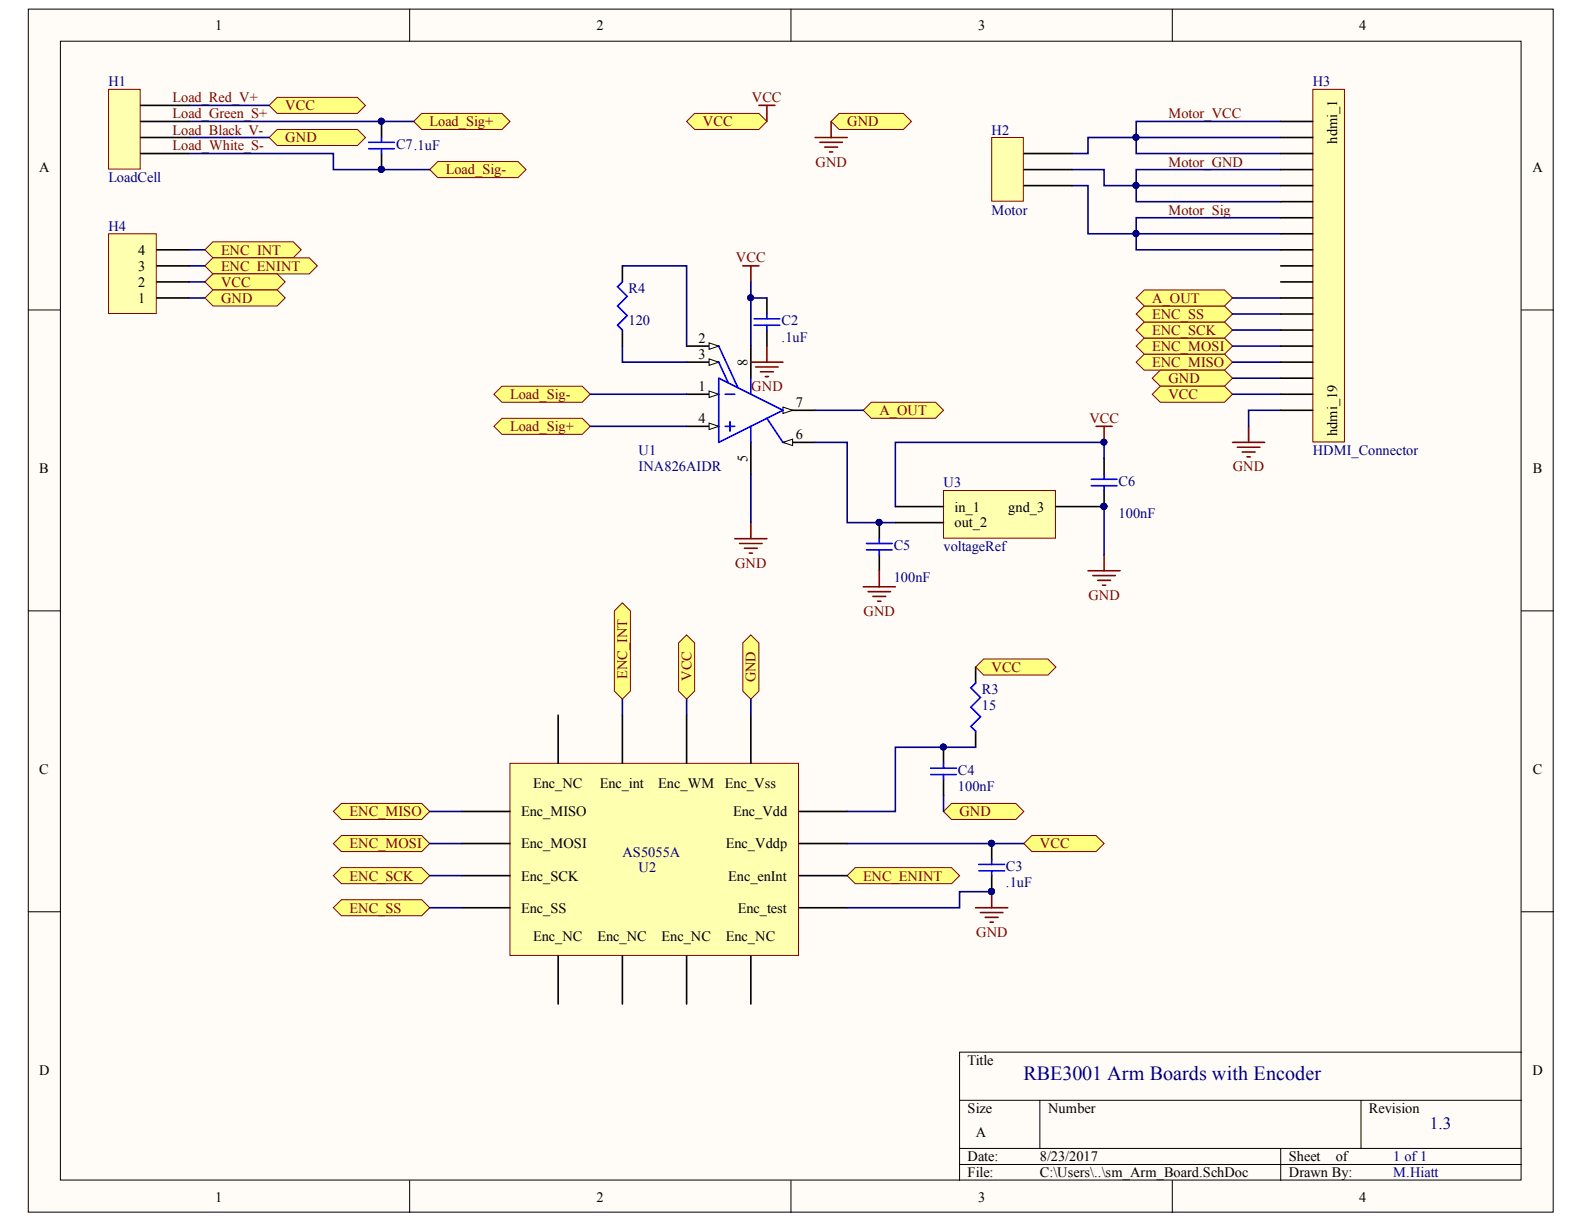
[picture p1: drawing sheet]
<svg xmlns="http://www.w3.org/2000/svg" width="279mm" height="216mm" viewBox="0 0 279 216" stroke-linecap="round" stroke-linejoin="round" font-family="sans-serif">
<defs><g id="words">
<text font-size="3.5" fill="#000080" x="180.6" y="190.5">RBE3001 Arm Boards with Encoder</text>
<text font-size="3" fill="#000080" x="252.2" y="199.1">1.3</text>
<g font-size="2.5">
<text x="38" y="5.3">1</text>
<text x="105.2" y="5.3">2</text>
<text x="172.5" y="5.3">3</text>
<text x="239.8" y="5.3">4</text>
<text x="235.9" y="25.3" transform="rotate(-90 235.9 25.3)">hdmi_1</text>
<text x="6.9" y="30.4">A</text>
<text x="270.3" y="30.4">A</text>
<text x="24.4" y="47.7">3</text>
<text x="24.4" y="44.9">4</text>
<text x="24.4" y="53.4">1</text>
<text x="24.4" y="50.6">2</text>
<text x="123.2" y="60.5">2</text>
<text x="123.2" y="63.3">3</text>
<text x="131.8" y="64.5" transform="rotate(-90 131.8 64.5)">8</text>
<text x="123.2" y="69">1</text>
<text x="140.4" y="71.8">7</text>
<text x="123.2" y="74.6">4</text>
<text x="140.4" y="77.5">6</text>
<text x="235.9" y="76.9" transform="rotate(-90 235.9 76.9)">hdmi_19</text>
<text x="6.9" y="83.5">B</text>
<text x="131.8" y="81.5" transform="rotate(-90 131.8 81.5)">5</text>
<text x="270.4" y="83.5">B</text>
<text x="168.4" y="90.2">in_1</text>
<text x="168.4" y="93">out_2</text>
<text x="177.9" y="90.2">gnd_3</text>
<text x="6.9" y="136.6">C</text>
<text x="270.4" y="136.6">C</text>
<text x="94" y="138.9">Enc_NC</text>
<text x="105.8" y="138.9">Enc_int</text>
<text x="116.1" y="138.9">Enc_WM</text>
<text x="127.9" y="138.9">Enc_Vss</text>
<text x="91.9" y="149.7">Enc_MOSI</text>
<text x="91.9" y="144">Enc_MISO</text>
<text x="128" y="149.7">Enc_Vddp</text>
<text x="129.3" y="144">Enc_Vdd</text>
<text x="91.9" y="155.3">Enc_SCK</text>
<text x="128.5" y="155.3">Enc_enInt</text>
<text x="91.9" y="161">Enc_SS</text>
<text x="130.2" y="161">Enc_test</text>
<text x="94" y="166.1">Enc_NC</text>
<text x="105.4" y="166.1">Enc_NC</text>
<text x="116.7" y="166.1">Enc_NC</text>
<text x="128" y="166.1">Enc_NC</text>
<text x="6.9" y="189.6">D</text>
<text x="170.7" y="187.9">Title</text>
<text x="270.3" y="189.6">D</text>
<text x="170.7" y="196.4">Size</text>
<text x="184.9" y="196.4">Number</text>
<text x="241.5" y="196.4">Revision</text>
<text x="172.1" y="200.6">A</text>
<text x="170.7" y="204.9">Date:</text>
<text x="170.7" y="207.6">File:</text>
<text x="183.4" y="204.9">8/23/2017</text>
<text x="183.4" y="207.6">C:\Users\..\sm_Arm_Board.SchDoc</text>
<text x="227.3" y="204.9">Sheet</text>
<text x="227.3" y="207.6">Drawn By:</text>
<text x="235.6" y="204.9">of</text>
<text x="38" y="212">1</text>
<text x="105.2" y="212">2</text>
<text x="172.5" y="212">3</text>
<text x="239.8" y="212">4</text>
</g>
<g font-size="2.5" fill="#000080">
<text x="19.1" y="15.2">H1</text>
<text x="231.6" y="15.2">H3</text>
<text x="174.9" y="23.7">H2</text>
<text x="69.9" y="26.3">C7.1uF</text>
<text x="19.1" y="32.2">LoadCell</text>
<text x="19.1" y="40.7">H4</text>
<text x="174.9" y="37.8">Motor</text>
<text x="110.9" y="51.7">R4</text>
<text x="110.9" y="57.4">120</text>
<text x="137.9" y="57.4">C2</text>
<text x="137.9" y="60.2">.1uF</text>
<text x="112.7" y="83.1">INA826AIDR</text>
<text x="112.7" y="80.3">U1</text>
<text x="231.6" y="80.3">HDMI_Connector</text>
<text x="166.4" y="85.9">U3</text>
<text x="197.3" y="85.7">C6</text>
<text x="197.3" y="91.3">100nF</text>
<text x="157.6" y="97">C5</text>
<text x="166.4" y="97.3">voltageRef</text>
<text x="157.6" y="102.7">100nF</text>
<text x="173.2" y="125.3">15</text>
<text x="173.2" y="122.4">R3</text>
<text x="169" y="136.6">C4</text>
<text x="169" y="139.4">100nF</text>
<text x="109.8" y="151.1">AS5055A</text>
<text x="112.7" y="153.9">U2</text>
<text x="177.4" y="153.6">C3</text>
<text x="177.4" y="156.4">.1uF</text>
<text x="245.8" y="207.6">M.Hiatt</text>
<text x="245.8" y="204.9">1 of1</text>
</g>
<g font-size="2.5" fill="#800000">
<text x="30.4" y="18.1">Load_Red_V+</text>
<text x="30.4" y="20.9">Load_Green_S+</text>
<text x="30.4" y="23.7">Load_Black_V-</text>
<text x="50.3" y="19.4">VCC</text>
<text x="75.8" y="22.3">Load_Sig+</text>
<text x="124" y="22.3">VCC</text>
<text x="132.6" y="18.1">VCC</text>
<text x="149.4" y="22.3">GND</text>
<text x="206.1" y="20.9">Motor_VCC</text>
<text x="30.4" y="26.5">Load_White_S-</text>
<text x="50.3" y="25.1">GND</text>
<text x="143.9" y="29.4">GND</text>
<text x="206.1" y="29.4">Motor_GND</text>
<text x="78.7" y="30.8">Load_Sig-</text>
<text x="206.1" y="37.8">Motor_Sig</text>
<text x="39" y="44.9">ENC_INT</text>
<text x="39" y="47.7">ENC_ENINT</text>
<text x="129.8" y="46.3">VCC</text>
<text x="39" y="50.6">VCC</text>
<text x="39" y="53.4">GND</text>
<text x="203.2" y="53.4">A_OUT</text>
<text x="203.2" y="59.1">ENC_SCK</text>
<text x="203.2" y="56.3">ENC_SS</text>
<text x="203.2" y="64.7">ENC_MISO</text>
<text x="203.2" y="61.9">ENC_MOSI</text>
<text x="90" y="70.4">Load_Sig-</text>
<text x="132.5" y="69">GND</text>
<text x="206.1" y="67.6">GND</text>
<text x="206.1" y="70.4">VCC</text>
<text x="90" y="76.1">Load_Sig+</text>
<text x="155.1" y="73.3">A_OUT</text>
<text x="192.1" y="74.6">VCC</text>
<text x="217.4" y="83.1">GND</text>
<text x="129.6" y="100.1">GND</text>
<text x="192" y="105.8">GND</text>
<text x="152.3" y="108.6">GND</text>
<text x="110.6" y="119.8" transform="rotate(-90 110.6 119.8)">ENC_INT</text>
<text x="174.9" y="118.6">VCC</text>
<text x="122" y="120.1" transform="rotate(-90 122 120.1)">VCC</text>
<text x="133.3" y="120.3" transform="rotate(-90 133.3 120.3)">GND</text>
<text x="61.7" y="144">ENC_MISO</text>
<text x="61.7" y="149.7">ENC_MOSI</text>
<text x="169.2" y="144">GND</text>
<text x="183.4" y="149.7">VCC</text>
<text x="61.7" y="155.3">ENC_SCK</text>
<text x="152.2" y="155.3">ENC_ENINT</text>
<text x="61.7" y="161">ENC_SS</text>
<text x="172.2" y="165.2">GND</text>
</g>
</g></defs>
<g fill="#fffcf8" stroke="#000" stroke-width=".18">
<path d="M5 1.6h269v212.2h-269z"/>
<path d="M10.7 7.3h257.6v200.8h-257.6z"/>
</g>
<g fill="none" stroke="#000" stroke-width=".18">
<path d="M72.3 1.6v5.7M139.5 1.6v5.7M206.8 1.6v5.7M5 54.7h5.7M268.4 54.7h5.7M5 107.8h5.7M268.4 107.8h5.7M5 160.8h5.7M268.4 160.8h5.7M169.3 194.1h99.1M183.4 194.1v8.5M240.1 194.1v8.5"/>
<path d="M268.4 185.6h-99.1v22.6M72.3 208.2v5.7M139.5 208.2v5.7M169.3 202.6h99.1M169.3 205.4h99.1M206.8 208.2v5.7M225.9 202.6v5.6"/>
</g>
<path d="M121.1 69.5h5.7" fill="none" stroke="#000" stroke-width=".28"/>
<path d="M125.1 69l1.7 .5-1.7 .6z" fill="#fffcf8"/>
<path d="M125.1 69l1.7 .5-1.7 .6z" fill="none" stroke="#000" stroke-width=".18"/>
<path d="M121.1 61h5.7" fill="none" stroke="#000" stroke-width=".28"/>
<path d="M125.1 60.5l1.7 .5-1.7 .6z" fill="#fffcf8"/>
<path d="M125.1 60.5l1.7 .5-1.7 .6z" fill="none" stroke="#000" stroke-width=".18"/>
<path d="M121.1 63.9h5.7" fill="none" stroke="#000" stroke-width=".28"/>
<path d="M125.1 63.3l1.7 .6-1.7 .5z" fill="#fffcf8"/>
<path d="M125.1 63.3l1.7 .6-1.7 .5z" fill="none" stroke="#000" stroke-width=".18"/>
<path d="M121.1 75.2h5.7" fill="none" stroke="#000" stroke-width=".28"/>
<path d="M125.1 74.6l1.7 .6-1.7 .6z" fill="#fffcf8"/>
<path d="M125.1 74.6l1.7 .6-1.7 .6z" fill="none" stroke="#000" stroke-width=".18"/>
<path d="M132.4 78v5.7M138.1 78h5.7" fill="none" stroke="#000" stroke-width=".28"/>
<path d="M138.1 78l1.7-.5v1.1z" fill="#fffcf8"/>
<path d="M138.1 78l1.7-.5v1.1z" fill="none" stroke="#000" stroke-width=".18"/>
<path d="M138.1 72.4h5.7" fill="none" stroke="#000" stroke-width=".28"/>
<path d="M138.1 71.8l1.7 .6-1.7 .5z" fill="#fffcf8"/>
<path d="M138.1 71.8l1.7 .6-1.7 .5z" fill="none" stroke="#000" stroke-width=".18"/>
<path d="M132.4 61v5.7" fill="none" stroke="#000" stroke-width=".28"/>
<path d="M126.8 66.7l11.3 5.7-11.3 5.6zM126.8 63.9l1.7 3.7M126.8 61l3.4 7.4M127.9 69.5h1.7M127.9 75.2h1.7M128.8 74.4v1.6M132.4 66.7v2.8M132.4 75.2v2.8M135.3 73.8l2.8 4.2" fill="none" stroke="#00f" stroke-width=".28"/>
<g fill="#ffff80" stroke="#800000" stroke-width=".18">
<path d="M47.5 18.6l1.4-1.4h14.2l1.4 1.4-1.4 1.4h-14.2z" fill-rule="evenodd"/>
<path d="M73 21.4l1.4-1.4h14.1l1.5 1.4-1.5 1.4h-14.1z" fill-rule="evenodd"/>
<path d="M47.5 24.3l1.4-1.5h14.2l1.4 1.5-1.4 1.4h-14.2z" fill-rule="evenodd"/>
<path d="M75.8 29.9l1.4-1.4h14.2l1.4 1.4-1.4 1.4h-14.2z" fill-rule="evenodd"/>
</g>
<path d="M135.3 52.6v2.8M135.3 58.2v2.8M172.1 117.7v2.8M172.1 129v2.8" fill="none" stroke="#000" stroke-width=".28"/>
<path d="M133 56.2h4.5M133 57.4h4.5M135.3 55.4v.8M135.3 57.4v.8M172.1 120.5l-.9 .8 1.7 1.7-1.7 1.7 1.7 1.7-1.7 1.7 .9 .9" fill="none" stroke="#00f" stroke-width=".28"/>
<g fill="none" stroke="#800000" stroke-width=".28">
<path d="M131 46.9h2.9M132.4 46.9v2.8M132.4 63.9h5.7M133.3 64.7h4M134.1 65.6h2.3M135 66.4h.6M135.3 61v2.9M129.6 95h5.7M130.5 95.9h3.9M131.3 96.7h2.3M132.2 97.6h.5M132.4 92.2v2.8"/>
<path d="M194.7 97.8v2.9M191.9 100.7h5.7M192.8 101.5h3.9M193.6 102.4h2.3M194.5 103.2h.5"/>
</g>
<g fill="#ffff80" stroke="#800000" stroke-width=".18">
<path d="M58.8 143.1l1.4-1.4h14.2l1.4 1.4-1.4 1.4h-14.2z" fill-rule="evenodd"/>
<path d="M58.8 148.8l1.4-1.4h14.2l1.4 1.4-1.4 1.4h-14.2z" fill-rule="evenodd"/>
<path d="M58.8 154.5l1.4-1.5h14.2l1.4 1.5-1.4 1.4h-14.2z" fill-rule="evenodd"/>
<path d="M58.8 160.1l1.4-1.4h14.2l1.4 1.4-1.4 1.4h-14.2z" fill-rule="evenodd"/>
<path d="M152.3 72.4l1.4-1.4h11.3l1.4 1.4-1.4 1.4h-11.3z" fill-rule="evenodd"/>
</g>
<path d="M217.4 78h5.7M218.3 78.9h3.9M219.1 79.7h2.3M220.2 75.2v2.8M220 80.6h.5" fill="none" stroke="#800000" stroke-width=".28"/>
<g fill="#ffff80" stroke="#800000" stroke-width=".18">
<path d="M200.4 63.9l1.4-1.4h14.2l1.4 1.4-1.4 1.4h-14.2z" fill-rule="evenodd"/>
<path d="M200.4 61l1.4-1.4h14.2l1.4 1.4-1.4 1.5h-14.2z" fill-rule="evenodd"/>
<path d="M200.4 58.2l1.4-1.4h14.2l1.4 1.4-1.4 1.4h-14.2z" fill-rule="evenodd"/>
<path d="M200.4 55.4l1.4-1.4h14.2l1.4 1.4-1.4 1.4h-14.2z" fill-rule="evenodd"/>
</g>
<path d="M133.9 18.6h2.8M135.3 18.6v2.8M143.8 24.3h5.6M144.6 25.1h4M145.5 26h2.2M146.3 26.8h.6M146.6 21.4v2.9" fill="none" stroke="#800000" stroke-width=".28"/>
<g fill="#ffff80" stroke="#800000" stroke-width=".18">
<path d="M121.1 21.4l1.4-1.4h11.4l1.4 1.4-1.4 1.4h-11.4z" fill-rule="evenodd"/>
<path d="M146.6 21.4l1.4-1.4h11.3l1.5 1.4-1.5 1.4h-11.3z" fill-rule="evenodd"/>
<path d="M200.4 52.6l1.4-1.5h14.2l1.4 1.5-1.4 1.4h-14.2z" fill-rule="evenodd"/>
<path d="M172.1 117.7l1.4-1.5h11.3l1.5 1.5-1.5 1.4h-11.3z" fill-rule="evenodd"/>
<path d="M180.6 148.8l1.4-1.4h11.3l1.4 1.4-1.4 1.4h-11.3z" fill-rule="evenodd"/>
<path d="M149.4 154.5l1.4-1.5h17l1.5 1.5-1.5 1.4h-17z" fill-rule="evenodd"/>
<path d="M119.7 113.4l1.4-1.4 1.4 1.4v8.5l-1.4 1.4-1.4-1.4z" fill-rule="evenodd"/>
</g>
<path d="M174.9 148.8v2.8M174.9 154.5v2.8" fill="none" stroke="#000" stroke-width=".28"/>
<g fill="#000080" stroke="#000080" stroke-width=".18">
<circle cx="174.9" cy="157.2" r=".52"/>
<circle cx="174.9" cy="148.8" r=".52"/>
</g>
<path d="M172.7 152.5h4.5M172.7 153.6h4.5M174.9 151.6v.9M174.9 153.6v.9" fill="none" stroke="#00f" stroke-width=".28"/>
<path d="M174.9 157.3v2.8M172.1 160.1h5.7M172.9 161h4M173.8 161.8h2.3M174.6 162.7h.6" fill="none" stroke="#800000" stroke-width=".28"/>
<path d="M131 113.4l1.4-1.4 1.5 1.4v8.5l-1.5 1.4-1.4-1.4z" fill-rule="evenodd" fill="#ffff80" stroke="#800000" stroke-width=".18"/>
<path d="M166.4 131.8v2.8M166.4 137.5v2.8" fill="none" stroke="#000" stroke-width=".28"/>
<circle cx="166.4" cy="131.8" r=".52" fill="#000080" stroke="#000080" stroke-width=".18"/>
<path d="M164.2 135.5h4.5M164.2 136.6h4.5M166.4 134.6v.9M166.4 136.6v.9" fill="none" stroke="#00f" stroke-width=".28"/>
<path d="M166.4 143.1l1.4-1.4h11.4l1.4 1.4-1.4 1.4h-11.4z" fill-rule="evenodd" fill="#ffff80" stroke="#800000" stroke-width=".18"/>
<path d="M19.2 41.2h8.4v14.1h-8.4z" fill="#ffffb0" stroke="#800000" stroke-width=".18"/>
<path d="M27.6 52.6h5.7M27.6 49.7h5.7M27.6 46.9h5.7M27.6 44.1h5.7" fill="none" stroke="#000" stroke-width=".28"/>
<g fill="#ffff80" stroke="#800000" stroke-width=".18">
<path d="M36.1 44.1l1.5-1.4h14.1l1.4 1.4-1.4 1.4h-14.1z" fill-rule="evenodd"/>
<path d="M36.1 46.9l1.5-1.4h17l1.4 1.4-1.4 1.4h-17z" fill-rule="evenodd"/>
<path d="M36.1 49.7l1.5-1.4h11.3l1.4 1.4-1.4 1.4h-11.3z" fill-rule="evenodd"/>
<path d="M36.1 52.6l1.5-1.5h11.3l1.4 1.5-1.4 1.4h-11.3z" fill-rule="evenodd"/>
<path d="M108.4 107.8l1.4-1.5 1.4 1.5v14.1l-1.4 1.4-1.4-1.4z" fill-rule="evenodd"/>
<path d="M87.1 69.5l1.4-1.4h14.2l1.4 1.4-1.4 1.5h-14.2z" fill-rule="evenodd"/>
<path d="M87.1 75.2l1.4-1.4h14.2l1.4 1.4-1.4 1.4h-14.2z" fill-rule="evenodd"/>
<path d="M203.2 66.7l1.5-1.4h11.3l1.4 1.4-1.4 1.4h-11.3z" fill-rule="evenodd"/>
<path d="M203.2 69.5l1.5-1.4h11.3l1.4 1.4-1.4 1.5h-11.3z" fill-rule="evenodd"/>
</g>
<path d="M90 134.6h50.9v33.9h-50.9z" fill="#ffffb0" stroke="#800000" stroke-width=".18"/>
<g fill="none" stroke="#000" stroke-width=".28">
<path d="M109.8 46.9v2.8M109.8 58.2v2.8M98.5 126.1v8.5M109.8 126.1v8.5M121.1 126.1v8.5M132.4 126.1v8.5M81.5 143.1h8.5M81.5 148.8h8.5M81.5 154.5h8.5M140.9 143.1h8.5M140.9 148.8h8.5M140.9 154.5h8.5"/>
<path d="M81.5 160.1h8.5M98.5 168.6v8.5M109.8 168.6v8.5M121.1 168.6v8.5M132.4 168.6v8.5M140.9 160.1h8.5"/>
</g>
<g fill="none" stroke="#000080" stroke-width=".28">
<path d="M33.3 18.6h14.2M33.3 21.4h39.7M33.3 24.3h14.2M189.1 27.1h2.8v-2.8h8.5v2.8h25.5M189.1 29.9h5.6v2.8h5.7v2.9h25.5M189.1 32.7h2.8v8.5h8.5v2.9h25.5M225.9 21.4h-25.5v2.9h25.5M225.9 29.9h-25.5v2.8h25.5M225.9 38.4h-25.5v2.8h25.5M33.3 52.6h2.8M33.3 44.1h2.8M33.3 46.9h2.8"/>
<path d="M33.3 49.7h2.8M109.8 46.9h11.3v14.1M132.4 49.7v11.3M132.4 52.6h2.9M217.4 52.6h8.5M217.4 58.2h8.5M217.4 55.4h8.5M104.1 69.5h17M104.1 75.2h17M109.8 61v2.9h11.3M143.8 78h5.6v14.2h8.5M143.8 72.4h8.5"/>
<path d="M217.4 69.5h8.5M217.4 66.7h8.5M217.4 63.9h8.5M217.4 61h8.5M225.9 72.4h-5.7v2.8M109.8 123.3v2.8M121.1 123.3v2.8M132.4 123.3v2.8M172.1 131.8h-14.2v11.3h-8.5M75.8 143.1h5.7M75.8 154.5h5.7M75.8 148.8h5.7"/>
<path d="M149.4 148.8h31.2M166.4 140.3v2.8M174.9 157.3h-5.6v2.8h-19.9M75.8 160.1h5.7"/>
</g>
<g fill="#000080" stroke="#000080" stroke-width=".18">
<circle cx="67.3" cy="21.4" r=".52"/>
<circle cx="155.1" cy="92.1" r=".52"/>
<circle cx="132.4" cy="52.5" r=".52"/>
<circle cx="174.9" cy="157.2" r=".52"/>
<circle cx="174.9" cy="148.8" r=".52"/>
<circle cx="166.4" cy="131.8" r=".52"/>
<circle cx="200.4" cy="24.2" r=".52"/>
<circle cx="200.4" cy="32.7" r=".52"/>
<circle cx="200.4" cy="41.2" r=".52"/>
</g>
<path d="M109.8 49.7l-.9 .9 1.7 1.7-1.7 1.7 1.7 1.7-1.7 1.7 .9 .8" fill="none" stroke="#00f" stroke-width=".28"/>
<path d="M19.2 15.8h5.5v14h-5.5z" fill="#ffffb0" stroke="#800000" stroke-width=".18"/>
<path d="M24.8 18.6h8.5M24.8 27.1h8.5M24.8 24.3h8.5M24.8 21.4h8.5M180.6 27.1h8.5M180.6 29.9h8.5M180.6 32.7h8.5" fill="none" stroke="#000" stroke-width=".28"/>
<path d="M174.9 24.3h5.6v11.2h-5.6z" fill="#ffffb0" stroke="#800000" stroke-width=".18"/>
<path d="M132.4 83.7v8.5" fill="none" stroke="#000080" stroke-width=".28"/>
<path d="M193.3 75.2h2.9M194.7 75.2v2.8" fill="none" stroke="#800000" stroke-width=".28"/>
<circle cx="194.7" cy="78" r=".52" fill="#000080" stroke="#000080" stroke-width=".18"/>
<path d="M166.4 86.5h19.8v8.4h-19.8z" fill="#ffffb0" stroke="#800000" stroke-width=".18"/>
<path d="M67.3 21.4v2.9M67.3 27.1v2.8M155.1 92.2v2.8M155.1 97.8v2.9M157.9 89.4h8.5M157.9 92.2h8.5M194.7 86.5v2.9h-8.4M194.7 80.9v2.8" fill="none" stroke="#000" stroke-width=".28"/>
<g fill="#000080" stroke="#000080" stroke-width=".18">
<circle cx="194.7" cy="89.3" r=".52"/>
<circle cx="155.1" cy="92.1" r=".52"/>
<circle cx="194.7" cy="78" r=".52"/>
<circle cx="67.3" cy="29.9" r=".52"/>
<circle cx="67.3" cy="21.4" r=".52"/>
</g>
<path d="M65 25.1h4.6M65 26.2h4.6M67.3 24.3v.8M67.3 26.2v.9M152.8 95.9h4.6M152.8 97h4.6M155.1 95v.9M155.1 97v.8M192.5 84.5h4.5M192.5 85.7h4.5M194.7 83.7v.8M194.7 85.7v.8" fill="none" stroke="#00f" stroke-width=".28"/>
<path d="M33.3 27.1h25.5v2.8h17M194.7 80.9v-2.9h-36.8v11.4M194.7 89.4v8.4" fill="none" stroke="#000080" stroke-width=".28"/>
<path d="M152.3 103.5h5.6M153.1 104.4h4M154 105.2h2.2M154.8 106.1h.6M155.1 100.7v2.8" fill="none" stroke="#800000" stroke-width=".28"/>
<path d="M231.6 15.8h5.5v62.1h-5.5z" fill="#ffffb0" stroke="#800000" stroke-width=".18"/>
<g fill="none" stroke="#000" stroke-width=".28">
<path d="M225.9 21.4h5.7M225.9 24.3h5.7M225.9 27.1h5.7M225.9 29.9h5.7M225.9 32.7h5.7M225.9 35.6h5.7M225.9 38.4h5.7M225.9 41.2h5.7M225.9 44.1h5.7M225.9 46.9h5.7M225.9 49.7h5.7M225.9 52.6h5.7"/>
<path d="M225.9 55.4h5.7M225.9 58.2h5.7M225.9 61h5.7M225.9 63.9h5.7M225.9 66.7h5.7M225.9 69.5h5.7M225.9 72.4h5.7"/>
</g>
<use href="#words"/>
</svg>
